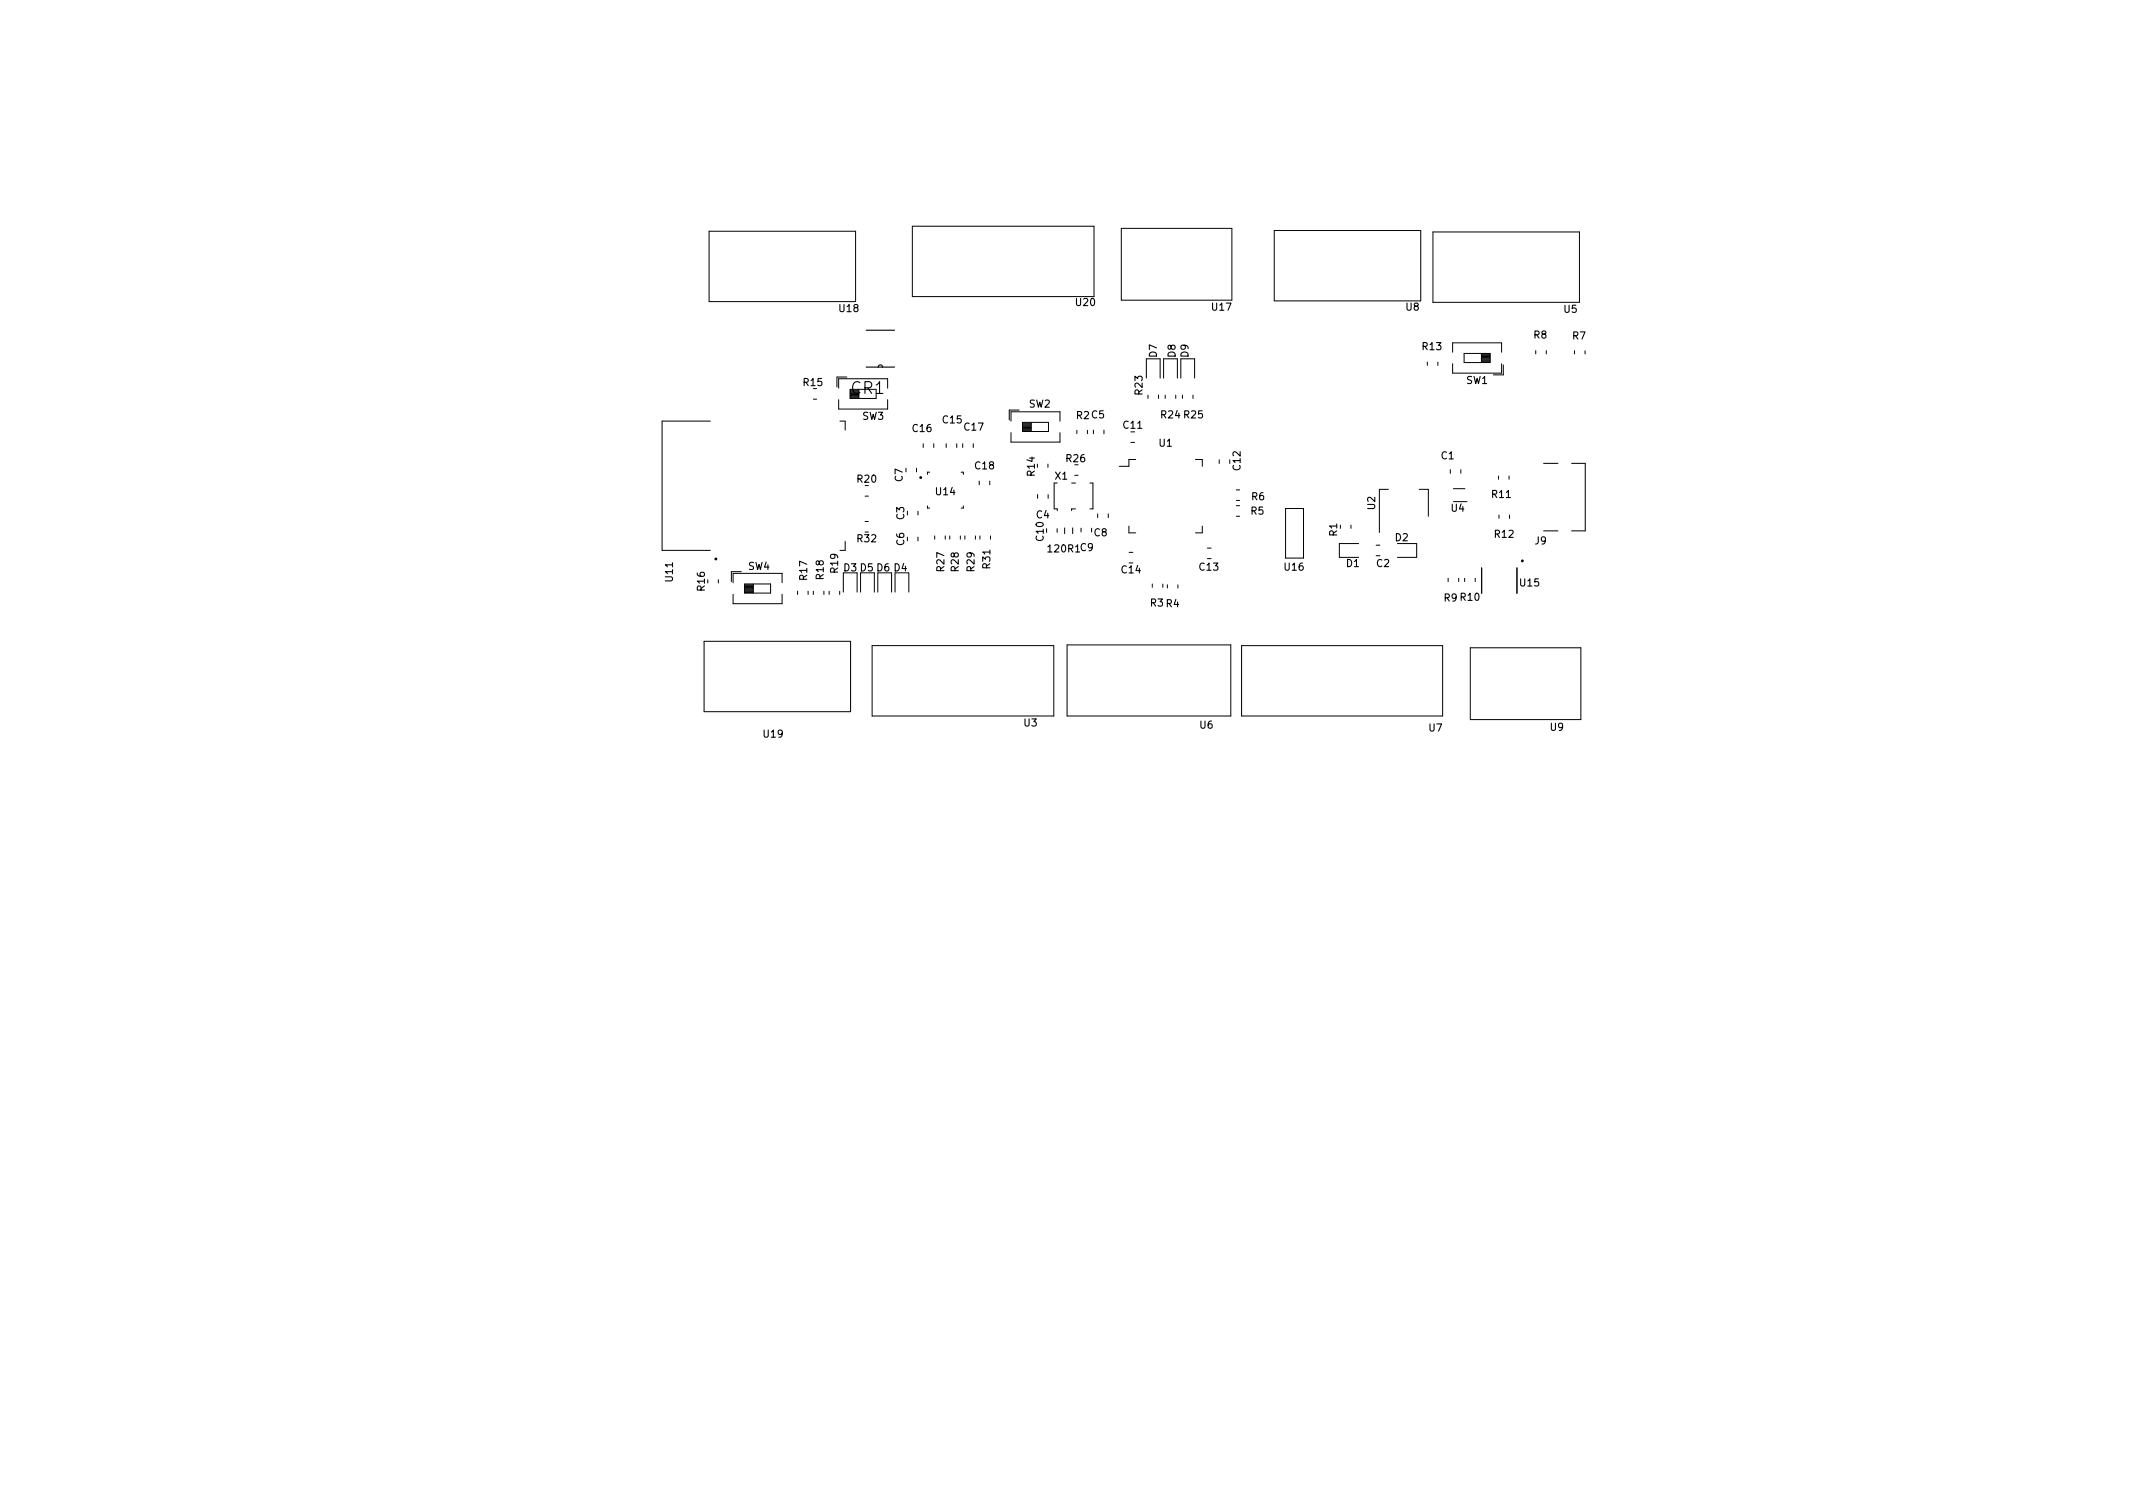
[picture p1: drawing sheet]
<svg xmlns="http://www.w3.org/2000/svg" width="297mm" height="210mm" viewBox="0 0 297 210" stroke-linecap="round" stroke-linejoin="round" font-family="sans-serif">
<defs><g id="words">
<text font-size="2.3" x="118.3" y="55.4">CR1</text>
<g font-size="1.4">
<text x="116.6" y="43.8">U18</text>
<text x="149.6" y="42.9">U20</text>
<text x="168.5" y="43.6">U17</text>
<text x="195.6" y="43.6">U8</text>
<text x="213.4" y="47.4">R8</text>
<text x="217.6" y="43.9">U5</text>
<text x="218.8" y="47.6">R7</text>
<text x="161.4" y="49.9" transform="rotate(-90 161.4 49.9)">D7</text>
<text x="164" y="49.9" transform="rotate(-90 164 49.9)">D8</text>
<text x="165.8" y="49.9" transform="rotate(-90 165.8 49.9)">D9</text>
<text x="197.9" y="49.1">R13</text>
<text x="204.1" y="53.8">SW1</text>
<text x="111.7" y="54.1">R15</text>
<text x="120" y="58.8">SW3</text>
<text x="131.1" y="59.3">C15</text>
<text x="143.2" y="57.1">SW2</text>
<text x="149.7" y="58.7">R2 C5</text>
<text x="156.2" y="60">C11</text>
<text x="159.4" y="55.2" transform="rotate(-90 159.4 55.2)">R23</text>
<text x="161.5" y="58.6">R24 R25</text>
<text x="126.9" y="60.5">C16</text>
<text x="134.1" y="60.3">C17</text>
<text x="135.6" y="65.7">C18</text>
<text x="148.3" y="64.7">R26</text>
<text x="161.2" y="62.5">U1</text>
<text x="173.1" y="65.7" transform="rotate(-90 173.1 65.7)">C12</text>
<text x="200.5" y="64.3">C1</text>
<text x="119.2" y="67.5">R20</text>
<text x="126" y="67.2" transform="rotate(-90 126 67.2)">C7</text>
<text x="130.1" y="69.3">U14</text>
<text x="144.4" y="66.5" transform="rotate(-90 144.4 66.5)">R14</text>
<text x="146.8" y="67.1">X1</text>
<text x="174" y="72">R5</text>
<text x="174.1" y="70">R6</text>
<text x="191.8" y="71.1" transform="rotate(-90 191.8 71.1)">U2</text>
<text x="201.9" y="71.6">U4</text>
<text x="207.6" y="69.6">R11</text>
<text x="119.2" y="75.8">R32</text>
<text x="126.2" y="76.1" transform="rotate(-90 126.2 76.1)">C6</text>
<text x="126.2" y="72.5" transform="rotate(-90 126.2 72.5)">C3</text>
<text x="144.2" y="72.5">C4</text>
<text x="145.6" y="75.5" transform="rotate(-90 145.6 75.5)">C10</text>
<text x="145.7" y="77.2">120R1 C9</text>
<text x="152.2" y="75">C8</text>
<text x="186.5" y="74.8" transform="rotate(-90 186.5 74.8)">R1</text>
<text x="194.1" y="75.7">D2</text>
<text x="207.9" y="75.2">R12</text>
<text x="213.6" y="76.1">J9</text>
<text x="94" y="81.2" transform="rotate(-90 94 81.2)">U11</text>
<text x="98.5" y="82.5" transform="rotate(-90 98.5 82.5)">R16</text>
<text x="104.1" y="79.7">SW4</text>
<text x="112.7" y="81" transform="rotate(-90 112.7 81)">R17</text>
<text x="115" y="80.9" transform="rotate(-90 115 80.9)">R18</text>
<text x="117" y="80" transform="rotate(-90 117 80)">R19</text>
<text x="117.3" y="79.9">D3</text>
<text x="119.6" y="79.9">D5</text>
<text x="121.9" y="79.9">D6</text>
<text x="124.3" y="79.9">D4</text>
<text x="131.8" y="79.8" transform="rotate(-90 131.8 79.8)">R27</text>
<text x="133.8" y="79.8" transform="rotate(-90 133.8 79.8)">R28</text>
<text x="136" y="79.8" transform="rotate(-90 136 79.8)">R29</text>
<text x="138.2" y="79.4" transform="rotate(-90 138.2 79.4)">R31</text>
<text x="156" y="80.1">C14</text>
<text x="166.8" y="79.8">C13</text>
<text x="178.6" y="79.8">U16</text>
<text x="187.3" y="79.3">D1</text>
<text x="191.5" y="79.3">C2</text>
<text x="211.4" y="82">U15</text>
<text x="160" y="84.8">R3 R4</text>
<text x="200.9" y="84.1">R9 R10</text>
<text x="142.4" y="101.5">U3</text>
<text x="166.9" y="101.8">U6</text>
<text x="106.1" y="103">U19</text>
<text x="198.8" y="102.2">U7</text>
<text x="215.7" y="102.1">U9</text>
</g>
</g></defs>
<path d="M120.6 51.1h4M120.6 46h4M122.3 51.1l.1-.2 .2-.1 .2 .1 .1 .2M93.7 78.4v.5" fill="none" stroke="#000" stroke-width=".15"/>
<g fill="none" stroke="#000" stroke-width=".14">
<path d="M98.8 32.2h20.3v9.8h-20.3zM127.1 31.5h25.2v9.8h-25.2zM156.2 31.8h15.4v10h-15.4zM177.4 32.1h20.5v9.8h-20.5zM199.6 32.3h20.4v9.8h-20.4zM98.9 58.6h-6.7v18h6.7M113.3 55.6h.4M116.8 54v-1.3h6.8v1.3M116.8 55.6v1.4h6.8v-1.4M117 58.6h.7v1.3M117.9 52.5h-1.4v1.4M140.8 58.6v-1.3h6.8v1.3"/>
<path d="M141.9 57.1h-1.4v1.4M142.4 59.7h1.2M142.4 58.9h1.2M142.4 59.5h1.2M142.4 59.4h1.2M142.4 59.1h1.2M142.4 58.8h3.6v1.3h-3.6zM142.4 59.9h1.2M142.4 59.3h1.2M142.4 59.2h1.2M142.4 59.8h1.2M143.6 58.8v1.3"/>
<path d="M150 59.9v.5M151.4 59.9v.5M152.3 59.9v.5M153.7 59.9v.5M159.6 52.6v-2.6h2v2.6M161.3 55v.5M162 52.6v-2.6h2v2.6M162.3 55v.5M163.7 55v.5M164.4 52.6v-2.6h2v2.6M164.7 55v.5M166.1 55v.5"/>
<path d="M198.8 50.4v.5M200.2 50.4v.5M202.3 49v-1.3h6.8v1.3M202.3 50.6v1.4h6.8v-1.4M203.9 49.2h3.6v1.3h-3.6zM206.3 49.3h1.2M206.3 49.5h1.2M206.3 49.9h1.2M206.3 50h1.2M206.3 50.4h1.2M206.3 49.2v1.3M206.3 50.1h1.2"/>
<path d="M206.3 50.2h1.2M206.3 49.6h1.2M206.3 49.8h1.2M206.3 49.4h1.2M209.4 50.8v1.4h-1.4M213.9 48.8v.5M215.3 48.8v.5M219.3 48.8v.5M220.7 48.8v.5M103.2 79.6h-1.4v1.4M117.4 79.8v2.6M117.7 75.4v1.2h-.7"/>
<path d="M119.4 79.8v2.6M119.8 79.8v2.6M120.5 74.1h.4M120.5 72.6h.4M120.5 69.1h.4M121.8 79.8v2.6M122.2 79.8v2.6M124.2 79.8v2.6M124.6 79.8v2.6M126.6 79.8v2.6M127.6 65.2v.5M127.8 71.2v.5"/>
<path d="M127.8 74.8v.5M128.6 61.8v.5M129.2 70.4v.3h.3M129.5 65.7h-.3v.4M130 61.8v.5M130.2 74.6v.5M131.6 74.6v.5M131.8 61.8v.5M132.3 74.6v.5M133.2 61.8v.5M133.7 74.6v.5M133.8 65.7h.4v.4"/>
<path d="M134.1 61.8v.5M134.2 70.4v.3h-.4M134.4 74.6v.5M135.5 61.8v.5M135.8 74.6v.5M136.4 67v.5M136.5 74.6v.5M137.8 67v.5M137.9 74.6v.5M140.8 60.2v1.4h6.8v-1.4M142.4 60h1.2M144.5 68.9v.5"/>
<path d="M145.9 64.6v.5M146 68.9v.5M146.8 67.3v3.6h.4v.2M147.2 73.6v.5M148.3 73.5v.8M149.2 67.3h.6M149.4 73.5v.8M149.7 66.2h.4M149.8 70.9h-.6v.2M150.5 73.5v.6M151.8 67.3h.4v3.6h-.4M152.9 71.5v.6"/>
<path d="M154.3 71.5v.6M157.2 73.2v1h1M157.2 76.9h.6M157.2 78.4h.6M157.5 61.6h.5M158.2 64h-1v.9h-1.3M166.5 64h.9v.9M167.4 73.2v1h-.9M168.1 77.8h.6M168.1 76.3h.6M169.8 64v.5M171.3 64v.5"/>
<path d="M172.2 70.4h.4M172.2 71.9h.4M172.2 69.7h.4M172.2 68.2h.4M179 70.8h2.5v6.9h-2.5zM188.1 73.1v.5M189.2 75.7h-2.7v1.9h2.7M191.6 77.4h.6M191.6 75.9h.6M193.3 68.1h-1.2v6M194.6 75.7h2.7v1.9h-2.7M197.7 68.1h1.2v3.8"/>
<path d="M202 65.4v.5M202.4 68h1.6M202.4 69.8h1.9M203.4 65.4v.5M206.3 79.1v3.5M208.7 66.3v.4M208.7 71.7v.5M210.1 66.3v.4M210.2 71.7v.5M211.2 79.1v3.5M215 73.9h2M215 64.5h2"/>
<path d="M218.9 64.5h1.9v9.4h-1.9M98.1 89.3h20.4v9.8h-20.4zM100 80.7v.5M102.1 81.1v-1.3h6.8v1.3M102.1 82.7v1.4h6.8v-1.4M103.7 81.3h3.6v1.3h-3.6zM103.7 82.3h1.2M103.7 81.9h1.2M103.7 81.7h1.2M103.7 81.6h1.2M103.7 81.4h1.2M103.7 82.2h1.2"/>
<path d="M103.7 82h1.2M103.7 82.4h1.2M103.7 82.5h1.2M103.7 81.8h1.2M104.9 81.3v1.3M111.1 82.3v.5M112.5 82.3v.5M113.3 82.3v.5M114.7 82.3v.5M115.5 82.3v.5M116.9 82.3v.5M121.5 89.9h25.3v9.8h-25.3z"/>
<path d="M148.6 89.8h22.8v9.9h-22.8zM160.5 81.3v.5M161.9 81.3v.5M162.6 81.4v.5M164 81.4v.5M172.9 89.9h28v9.8h-28zM201.7 80.5v.5M203.1 80.5v.5M204 80.5v.5M204.7 90.2h15.4v10h-15.4zM205.4 80.5v.5"/>
</g>
<g fill="none" stroke="#000" stroke-width=".2">
<circle cx="99.7" cy="77.8" r=".1"/>
<circle cx="128.2" cy="66.5" r=".1"/>
<circle cx="212" cy="78.1" r=".1"/>
</g>
<use href="#words"/>
</svg>
